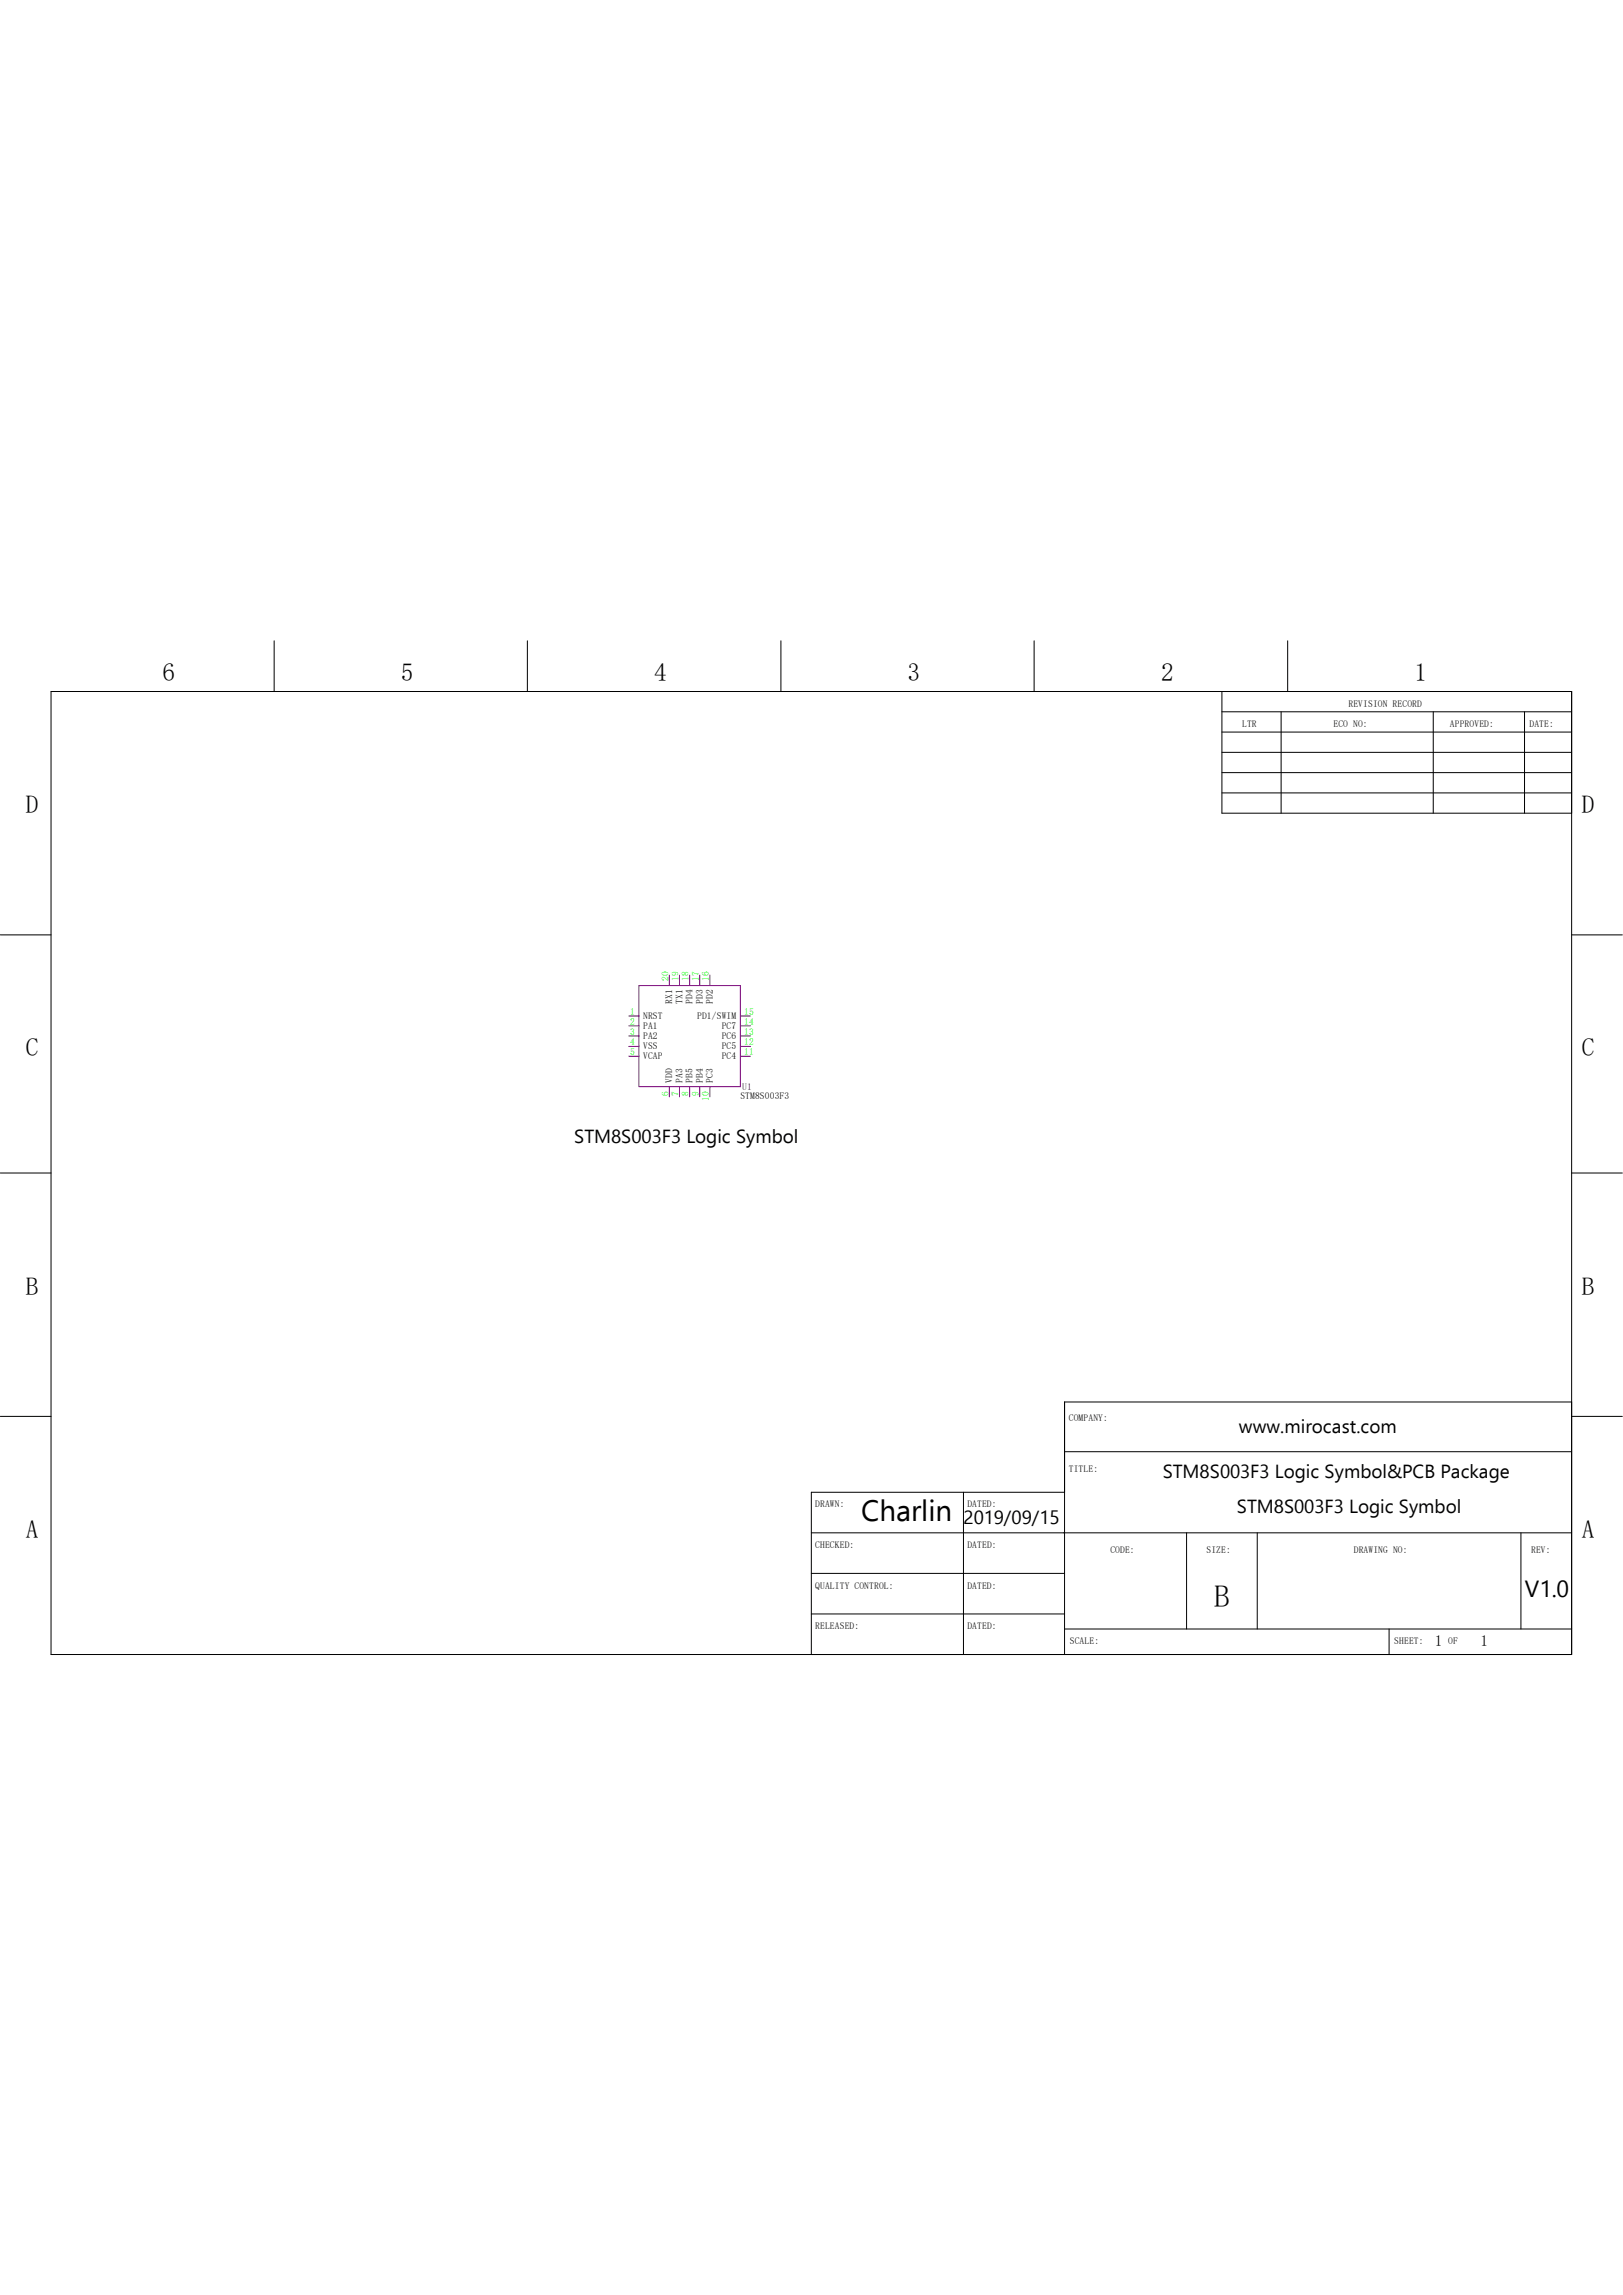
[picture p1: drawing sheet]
<svg xmlns="http://www.w3.org/2000/svg" width="210mm" height="297mm" viewBox="0 0 210 297" stroke-linecap="round" stroke-linejoin="round" font-family="sans-serif">
<defs><g id="words">
<text font-size="4" x="157.1" y="208">B</text>
<text font-size="3.8" x="111.4" y="196.9">Charlin</text>
<g font-size="3.3">
<text x="21" y="88.2">6</text>
<text x="51.9" y="88.2">5</text>
<text x="84.7" y="88.2">4</text>
<text x="117.4" y="88.2">3</text>
<text x="150.2" y="88.2">2</text>
<text x="183" y="88.2">1</text>
<text x="3.3" y="105.2">D</text>
<text x="204.7" y="105.2">D</text>
<text x="3.3" y="136.7">C</text>
<text x="204.7" y="136.7">C</text>
<text x="3.3" y="167.6">B</text>
<text x="204.7" y="167.6">B</text>
<text x="3.3" y="199">A</text>
<text x="204.7" y="199">A</text>
</g>
<text font-size="3" x="197.3" y="206.7">V1.0</text>
<g font-size="2.5">
<text x="74.3" y="147.9">STM8S003F3 Logic Symbol</text>
<text x="160.3" y="185.5">www.mirocast.com</text>
<text x="150.5" y="191.3">STM8S003F3 Logic Symbol&amp;PCB Package</text>
<text x="124.7" y="197.3">2019/09/15</text>
<text x="160.1" y="195.7">STM8S003F3 Logic Symbol</text>
</g>
<g font-size="2">
<text x="185.7" y="213">1</text>
<text x="191.6" y="213">1</text>
</g>
<g font-size="1.2">
<text x="160.7" y="94.1">LTR</text>
<text x="172.6" y="94.1">ECO NO:</text>
<text x="174.5" y="91.5">REVISION RECORD</text>
<text x="187.6" y="94.1">APPROVED:</text>
<text x="197.9" y="94.1">DATE:</text>
<text x="83.2" y="131.9">NRST</text>
<text x="87" y="130" transform="rotate(-90 87 130)">RX1</text>
<text x="88.3" y="130" transform="rotate(-90 88.3 130)">TX1</text>
<text x="89.6" y="130" transform="rotate(-90 89.6 130)">PD4</text>
<text x="90.2" y="131.9">PD1/SWIM</text>
<text x="90.9" y="130" transform="rotate(-90 90.9 130)">PD3</text>
<text x="92.2" y="130" transform="rotate(-90 92.2 130)">PD2</text>
<text x="83.2" y="133.1">PA1</text>
<text x="83.2" y="134.5">PA2</text>
<text x="83.2" y="135.8">VSS</text>
<text x="83.2" y="137.1">VCAP</text>
<text x="93.4" y="137.1">PC4</text>
<text x="93.4" y="135.8">PC5</text>
<text x="93.4" y="134.5">PC6</text>
<text x="93.4" y="133.1">PC7</text>
<text x="87" y="140.1" transform="rotate(-90 87 140.1)">VDD</text>
<text x="88.3" y="140.1" transform="rotate(-90 88.3 140.1)">PA3</text>
<text x="89.6" y="140.1" transform="rotate(-90 89.6 140.1)">PB5</text>
<text x="90.9" y="140.1" transform="rotate(-90 90.9 140.1)">PB4</text>
<text x="92.2" y="140.1" transform="rotate(-90 92.2 140.1)">PC3</text>
<text x="95.8" y="142.2">STM8S003F3</text>
<text x="138.3" y="183.9">COMPANY:</text>
<text x="138.3" y="190.5">TITLE:</text>
<text x="105.5" y="195.1">DRAWN:</text>
<text x="125.2" y="195.1">DATED:</text>
<text x="105.5" y="200.3">CHECKED:</text>
<text x="125.2" y="200.3">DATED:</text>
<text x="143.7" y="201">CODE:</text>
<text x="156.1" y="201">SIZE:</text>
<text x="175.2" y="201">DRAWING NO:</text>
<text x="198.1" y="201">REV:</text>
<text x="105.5" y="205.6">QUALITY CONTROL:</text>
<text x="125.2" y="205.6">DATED:</text>
<text x="105.5" y="210.8">RELEASED:</text>
<text x="125.2" y="210.8">DATED:</text>
<text x="138.4" y="212.8">SCALE:</text>
<text x="180.4" y="212.8">SHEET:</text>
<text x="187.4" y="212.8">OF</text>
</g>
<g font-size="1.2" fill="#0f0">
<text x="81.5" y="131.4">1</text>
<text x="86.5" y="127" transform="rotate(-90 86.5 127)">20</text>
<text x="87.8" y="127" transform="rotate(-90 87.8 127)">19</text>
<text x="89.1" y="127" transform="rotate(-90 89.1 127)">18</text>
<text x="90.4" y="127" transform="rotate(-90 90.4 127)">17</text>
<text x="91.7" y="127" transform="rotate(-90 91.7 127)">16</text>
<text x="96.3" y="131.4">15</text>
<text x="81.5" y="132.6">2</text>
<text x="81.5" y="133.9">3</text>
<text x="81.5" y="135.3">4</text>
<text x="81.5" y="136.6">5</text>
<text x="96.3" y="136.6">11</text>
<text x="96.3" y="135.3">12</text>
<text x="96.3" y="133.9">13</text>
<text x="96.3" y="132.6">14</text>
<text x="86.5" y="141.8" transform="rotate(-90 86.5 141.8)">6</text>
<text x="87.8" y="141.8" transform="rotate(-90 87.8 141.8)">7</text>
<text x="89.1" y="141.8" transform="rotate(-90 89.1 141.8)">8</text>
<text x="90.4" y="141.8" transform="rotate(-90 90.4 141.8)">9</text>
<text x="91.7" y="142.5" transform="rotate(-90 91.7 142.5)">10</text>
</g>
<text font-size="1.2" fill="#000080" x="96.1" y="141.1">U1</text>
</g></defs>
<g fill="none" stroke="#800080" stroke-width=".13">
<path d="M81.4 131.5h1.3M81.4 132.8h1.3M81.4 134.1h1.3M81.4 135.4h1.3M81.4 136.7h1.3M82.7 127.6h13.1v13h-13.1zM86.6 126.2v1.4M87.9 126.2v1.4M89.2 126.2v1.4M90.6 126.2v1.4M91.9 126.2v1.4M95.8 131.5h1.3"/>
<path d="M95.8 132.8h1.3M95.8 134.1h1.3M95.8 135.4h1.3M95.8 136.7h1.3M86.6 140.6v1.3M87.9 140.6v1.3M89.2 140.6v1.3M90.6 140.6v1.3M91.9 140.6v1.3"/>
</g>
<g fill="none" stroke="#000" stroke-width=".13">
<path d="M6.6 89.5h196.8v124.6h-196.8zM35.5 82.9v6.6M68.2 82.9v6.6M101 82.9v6.6M133.8 82.9v6.6M158.1 92.1h45.3M158.1 94.7h45.3M158.1 100h45.3M158.1 89.5v15.7h45.3M158.1 97.4h45.3M165.8 92.1v13.1M166.6 82.9v6.6"/>
<path d="M185.5 92.1v13.1M197.3 92.1v13.1M158.1 102.6h45.3M0 121h6.6M203.4 121h6.5M0 151.8h6.6M203.4 151.8h6.5M0 183.3h6.6M105 198.4h98.4M124.7 193.1v21M137.8 187.9h65.6M137.8 193.1h-32.8v21"/>
<path d="M153.5 198.4v12.4M162.7 198.4v12.4M196.8 198.4v12.4M203.4 181.4h-65.6v32.7M203.4 183.3h6.5M105 203.6h32.8M105 208.9h32.8M137.8 210.8h65.6M179.7 210.8v3.3"/>
</g>
<use href="#words"/>
</svg>
